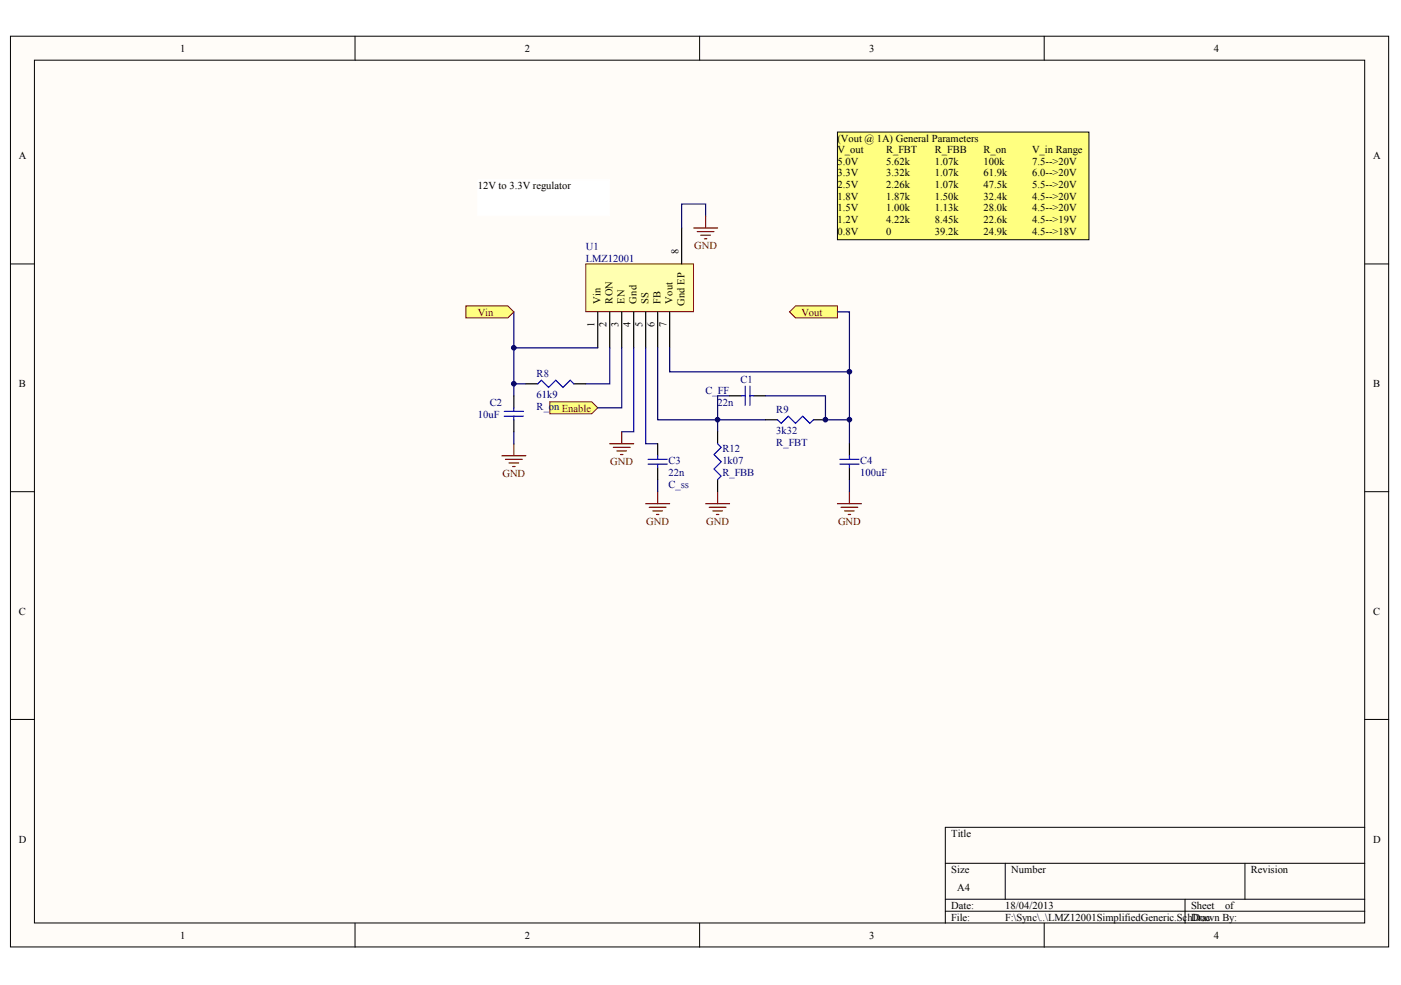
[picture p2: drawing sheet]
<svg xmlns="http://www.w3.org/2000/svg" width="289mm" height="203mm" viewBox="0 0 289 203" stroke-linecap="round" stroke-linejoin="round" font-family="sans-serif">
<defs><g id="words">
<g font-size="2.2">
<text x="37.2" y="10.7">1</text>
<text x="108.2" y="10.7">2</text>
<text x="179.3" y="10.7">3</text>
<text x="250.3" y="10.7">4</text>
<text x="172.7" y="29.2">(Vout @ 1A) General Parameters</text>
<text x="3.9" y="32.9">A</text>
<text x="172.7" y="31.6">V_out</text>
<text x="172.7" y="34">5.0V</text>
<text x="182.7" y="31.6">R_FBT</text>
<text x="182.7" y="34">5.62k</text>
<text x="192.8" y="31.6">R_FBB</text>
<text x="192.8" y="34">1.07k</text>
<text x="202.8" y="31.6">R_on</text>
<text x="202.8" y="34">100k</text>
<text x="212.9" y="31.6">V_in Range</text>
<text x="212.9" y="34">7.5--&gt;20V</text>
<text x="283.2" y="32.9">A</text>
<text x="98.6" y="39.1">12V to 3.3V regulator</text>
<text x="172.7" y="36.4">3.3V</text>
<text x="172.7" y="38.8">2.5V</text>
<text x="172.7" y="41.2">1.8V</text>
<text x="182.7" y="36.4">3.32k</text>
<text x="182.7" y="38.8">2.26k</text>
<text x="182.7" y="41.2">1.87k</text>
<text x="192.8" y="36.4">1.07k</text>
<text x="192.8" y="38.8">1.07k</text>
<text x="192.8" y="41.2">1.50k</text>
<text x="202.8" y="36.4">61.9k</text>
<text x="202.8" y="38.8">47.5k</text>
<text x="202.8" y="41.2">32.4k</text>
<text x="212.9" y="36.4">6.0--&gt;20V</text>
<text x="212.9" y="38.8">5.5--&gt;20V</text>
<text x="212.9" y="41.2">4.5--&gt;20V</text>
<text x="172.7" y="43.6">1.5V</text>
<text x="172.7" y="46">1.2V</text>
<text x="182.7" y="43.6">1.00k</text>
<text x="182.7" y="46">4.22k</text>
<text x="192.8" y="43.6">1.13k</text>
<text x="192.8" y="46">8.45k</text>
<text x="202.8" y="43.6">28.0k</text>
<text x="202.8" y="46">22.6k</text>
<text x="212.9" y="43.6">4.5--&gt;20V</text>
<text x="212.9" y="46">4.5--&gt;19V</text>
<text x="139.9" y="52.5" transform="rotate(-90 139.9 52.5)">8</text>
<text x="172.7" y="48.4">0.8V</text>
<text x="182.7" y="48.4">0</text>
<text x="192.8" y="48.4">39.2k</text>
<text x="202.8" y="48.4">24.9k</text>
<text x="212.9" y="48.4">4.5--&gt;18V</text>
<text x="123.9" y="62.6" transform="rotate(-90 123.9 62.6)">Vin</text>
<text x="126.3" y="62.6" transform="rotate(-90 126.3 62.6)">RON</text>
<text x="128.8" y="62.6" transform="rotate(-90 128.8 62.6)">EN</text>
<text x="131.3" y="62.6" transform="rotate(-90 131.3 62.6)">Gnd</text>
<text x="133.7" y="62.6" transform="rotate(-90 133.7 62.6)">SS</text>
<text x="136.2" y="62.6" transform="rotate(-90 136.2 62.6)">FB</text>
<text x="138.7" y="62.6" transform="rotate(-90 138.7 62.6)">Vout</text>
<text x="141.2" y="63.1" transform="rotate(-90 141.2 63.1)">Gnd EP</text>
<text x="122.6" y="67.4" transform="rotate(-90 122.6 67.4)">1</text>
<text x="125.1" y="67.4" transform="rotate(-90 125.1 67.4)">2</text>
<text x="127.6" y="67.4" transform="rotate(-90 127.6 67.4)">3</text>
<text x="130" y="67.4" transform="rotate(-90 130 67.4)">4</text>
<text x="132.5" y="67.4" transform="rotate(-90 132.5 67.4)">5</text>
<text x="135" y="67.4" transform="rotate(-90 135 67.4)">6</text>
<text x="137.4" y="67.4" transform="rotate(-90 137.4 67.4)">7</text>
<text x="3.9" y="79.9">B</text>
<text x="283.2" y="79.9">B</text>
<text x="3.9" y="126.9">C</text>
<text x="283.2" y="126.9">C</text>
<text x="3.9" y="173.8">D</text>
<text x="196.2" y="172.6">Title</text>
<text x="283.2" y="173.8">D</text>
<text x="196.2" y="180">Size</text>
<text x="197.4" y="183.7">A4</text>
<text x="208.5" y="180">Number</text>
<text x="258" y="180">Revision</text>
<text x="196.2" y="187.4">Date:</text>
<text x="196.2" y="189.9">File:</text>
<text x="207.3" y="187.4">18/04/2013</text>
<text x="207.3" y="189.9">F:\Sync\..\LMZ12001SimplifiedGeneric.Sc</text>
<text x="244.9" y="189.9">hDoc</text>
<text x="245.6" y="187.4">Sheet</text>
<text x="245.6" y="189.9">Drawn By:</text>
<text x="252.6" y="187.4">of</text>
<text x="37.2" y="193.7">1</text>
<text x="108.2" y="193.7">2</text>
<text x="179.3" y="193.7">3</text>
<text x="250.3" y="193.7">4</text>
</g>
<g font-size="2.2" fill="#000080">
<text x="120.8" y="51.5">U1</text>
<text x="120.8" y="54">LMZ12001</text>
<text x="110.7" y="77.7">R8</text>
<text x="101" y="83.7">C2</text>
<text x="110.7" y="82.2">61k9</text>
<text x="145.5" y="81.2">C_FF</text>
<text x="148" y="83.7">22n</text>
<text x="152.7" y="79">C1</text>
<text x="98.6" y="86.1">10uF</text>
<text x="110.7" y="84.7">R_on Enable</text>
<text x="160.1" y="85.1">R9</text>
<text x="160.1" y="89.6">3k32</text>
<text x="137.9" y="95.8">C3</text>
<text x="149" y="93.3">R12</text>
<text x="149" y="95.8">1k07</text>
<text x="160.1" y="92.1">R_FBT</text>
<text x="177.4" y="95.8">C4</text>
<text x="137.9" y="100.7">C_ss</text>
<text x="137.9" y="98.3">22n</text>
<text x="149" y="98.3">R_FBB</text>
<text x="177.4" y="98.3">100uF</text>
</g>
<g font-size="2.2" fill="#800000">
<text x="143.2" y="51.4">GND</text>
<text x="98.6" y="65.1">Vin</text>
<text x="165.3" y="65.1">Vout</text>
<text x="125.9" y="96">GND</text>
<text x="103.6" y="98.4">GND</text>
<text x="133.3" y="108.3">GND</text>
<text x="145.6" y="108.3">GND</text>
<text x="172.8" y="108.3">GND</text>
</g>
</g></defs>
<g fill="#fffcf8" stroke="#000" stroke-width=".21">
<path d="M2.2 7.5h284.2v187.9h-284.2z"/>
<path d="M7.1 12.4h274.3v178h-274.3z"/>
</g>
<g fill="none" stroke="#000" stroke-width=".21">
<path d="M73.2 7.5v4.9M144.3 7.5v4.9M215.3 7.5v4.9M2.2 54.5h4.9M281.5 54.5h4.9M2.2 101.4h4.9M281.5 101.4h4.9M2.2 148.4h4.9M281.5 148.4h4.9M195 178.1h86.5M207.3 178.1v7.4M256.7 178.1v7.4"/>
<path d="M281.5 170.7h-86.5v19.8M73.2 190.5v4.9M144.3 190.5v4.9M195 185.5h86.5M195 188h86.5M215.3 190.5v4.9M244.4 185.5v5"/>
</g>
<path d="M120.8 54.5h22.2v9.8h-22.2z" fill="#ffffb0" stroke="#800000" stroke-width=".21"/>
<path d="M140.6 47v7.5M123.3 64.3v7.5M125.7 64.3v7.5M128.2 64.3v7.5M130.7 64.3v7.5M133.2 64.3v7.5M135.6 64.3v7.5M138.1 64.3v7.5" fill="none" stroke="#000" stroke-width=".25"/>
<path d="M106 64.3v7.5h17.3" fill="none" stroke="#000080" stroke-width=".25"/>
<g fill="#ffff80" stroke="#800000" stroke-width=".21">
<path d="M96.1 63.1h8.6l1.3 1.2-1.3 1.3h-8.6z" fill-rule="evenodd"/>
<path d="M113.4 82.9h8.6l1.3 1.2-1.3 1.3h-8.6z" fill-rule="evenodd"/>
<path d="M164.1 63.1h8.6v2.5h-8.6l-1.3-1.3z" fill-rule="evenodd"/>
</g>
<path d="M145.5 44.6v-2.5h-4.9v4.9M128.2 71.8v12.3h-4.9M130.7 71.8v17.3h-2.5M135.6 71.8v14.8h12.4M138.1 71.8v4.9h37.1M172.7 64.3h2.5v22.3" fill="none" stroke="#000080" stroke-width=".25"/>
<g fill="none" stroke="#800000" stroke-width=".25">
<path d="M143 47h5M143.8 47.8h3.4M144.5 48.5h2M145.3 49.3h.5M145.5 44.6v2.4M103.5 94h4.9M104.2 94.8h3.5M105 95.5h2M105.7 96.2h.5M106 91.5v2.5M125.7 91.5h5M126.5 92.3h3.4"/>
<path d="M127.2 93h2M128 93.8h.5M128.2 89.1v2.4M133.2 103.9h4.9M133.9 104.6h3.5M134.6 105.4h2M135.4 106.1h.5M135.6 101.4v2.5M145.5 103.9h5M146.3 104.6h3.4M147 105.4h2M147.7 106.1h.5"/>
<path d="M148 101.4v2.5M172.7 103.9h4.9M173.4 104.6h3.5M174.2 105.4h2M174.9 106.1h.5M175.2 101.4v2.5"/>
</g>
<path d="M172.7 27.3h51.9v22.2h-51.9z" fill="#ffff80" stroke="#000" stroke-width=".21"/>
<path d="M106 79.2h2.4M106 71.8v9.9M125.7 71.8v7.4h-4.9M133.2 71.8v19.7h2.4M106 89.1v2.4M135.6 99v2.4M148 86.6h9.9M148 86.6v2.5M150.5 81.7h-2.5v4.9M157.9 81.7h12.3v4.9h5v4.9M175.2 99v2.4" fill="none" stroke="#000080" stroke-width=".25"/>
<g fill="none" stroke="#000" stroke-width=".25">
<path d="M108.4 79.2h2.5M118.3 79.2h2.5M106 81.7v2.4M106 86.6v2.5M135.6 91.5v2.5M135.6 96.5v2.5M148 89.1v2.4M148 99v2.4M150.5 81.7h2.4M155.4 81.7h2.5M157.9 86.6h2.4M167.8 86.6h2.4"/>
<path d="M175.2 91.5v2.5M175.2 96.5v2.5"/>
</g>
<g fill="none" stroke="#00f" stroke-width=".25">
<path d="M110.9 79.2l.8-.8 1.4 1.5 1.5-1.5 1.5 1.5 1.5-1.5 .7 .8M153.7 79.7v3.9M154.7 79.7v3.9M104 84.9h3.9M104 85.9h3.9M106 84.1v.8M106 85.9v.7M133.7 94.8h3.9M133.7 95.7h3.9M135.6 94v.8M135.6 95.7v.8M148 91.5l.7 .8-1.5 1.5 1.5 1.5-1.5 1.4 1.5 1.5-.7 .8"/>
<path d="M152.9 81.7h.8M154.7 81.7h.7M160.3 86.6l.8 .7 1.5-1.4 1.5 1.4 1.4-1.4 1.5 1.4 .8-.7M173.2 94.8h4M173.2 95.7h4M175.2 94v.8M175.2 95.7v.8"/>
</g>
<path d="M98.6 37.1h27.1v7.4h-27.1z" fill="#fff" stroke="#fff" stroke-width=".21"/>
<g fill="#000080" stroke="#000080" stroke-width=".21">
<circle cx="106" cy="79.2" r=".48"/>
<circle cx="106" cy="71.7" r=".48"/>
<circle cx="148" cy="86.6" r=".48"/>
<circle cx="170.2" cy="86.6" r=".48"/>
<circle cx="175.2" cy="86.6" r=".48"/>
<circle cx="175.2" cy="76.7" r=".48"/>
</g>
<use href="#words"/>
</svg>
